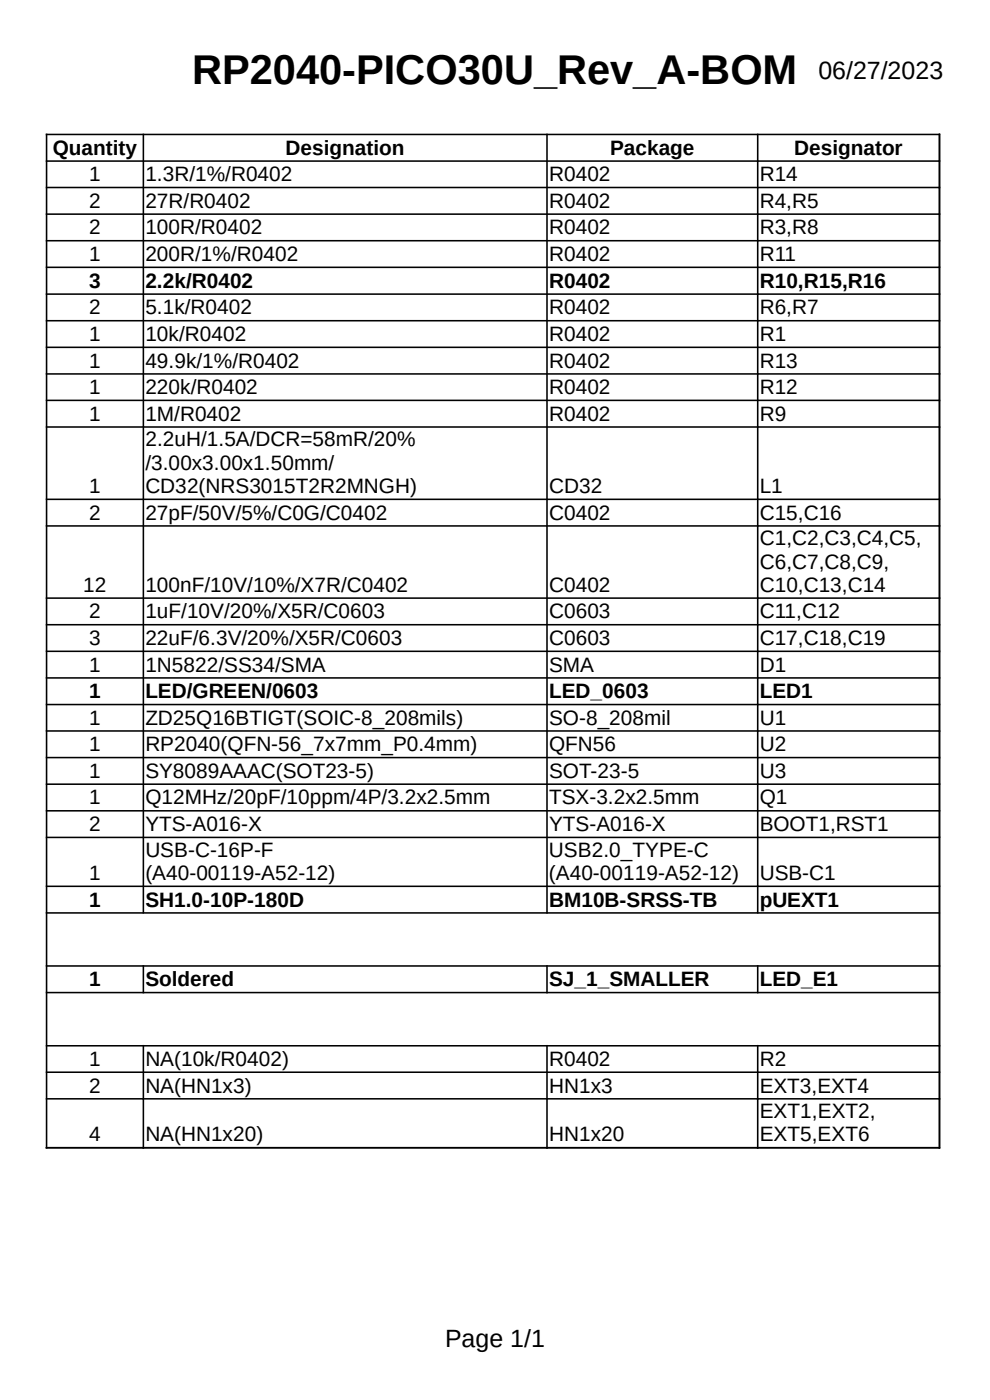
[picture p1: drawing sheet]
<svg xmlns="http://www.w3.org/2000/svg" width="210mm" height="297mm" viewBox="0 0 210 297" stroke-linecap="round" stroke-linejoin="round" font-family="sans-serif">
<defs><g id="words">
<text font-size="8.8" x="40.7" y="17.9">RP2040-PICO30U_Rev_A-BOM</text>
<g font-size="5.3">
<text x="173.6" y="16.7">06/27/2023</text>
<text x="94.4" y="285.8">Page 1/1</text>
</g>
<g font-size="4.4">
<text x="11.2" y="32.8">Quantity</text>
<text x="60.6" y="32.8">Designation</text>
<text x="129.4" y="32.8">Package</text>
<text x="168.5" y="32.8">Designator</text>
<text x="18.9" y="38.5">1</text>
<text x="30.8" y="38.5">1.3R/1%/R0402</text>
<text x="116.5" y="38.5">R0402</text>
<text x="161.1" y="38.5">R14</text>
<text x="18.9" y="44.1">2</text>
<text x="30.8" y="44.1">27R/R0402</text>
<text x="116.5" y="44.1">R0402</text>
<text x="161.1" y="44.1">R4,R5</text>
<text x="18.9" y="49.7">2</text>
<text x="30.8" y="49.7">100R/R0402</text>
<text x="116.5" y="49.7">R0402</text>
<text x="161.1" y="49.7">R3,R8</text>
<text x="18.9" y="55.4">1</text>
<text x="30.8" y="55.4">200R/1%/R0402</text>
<text x="116.5" y="55.4">R0402</text>
<text x="161.1" y="55.4">R11</text>
<text x="18.9" y="61.1">3</text>
<text x="30.8" y="61.1">2.2k/R0402</text>
<text x="116.5" y="61.1">R0402</text>
<text x="161.1" y="61">R10,R15,R16</text>
<text x="18.9" y="66.7">2</text>
<text x="30.8" y="66.7">5.1k/R0402</text>
<text x="116.5" y="66.7">R0402</text>
<text x="161.1" y="66.7">R6,R7</text>
<text x="18.9" y="72.3">1</text>
<text x="18.9" y="78">1</text>
<text x="30.8" y="72.3">10k/R0402</text>
<text x="30.8" y="78">49.9k/1%/R0402</text>
<text x="116.5" y="72.3">R0402</text>
<text x="116.5" y="78">R0402</text>
<text x="161.1" y="72.3">R1</text>
<text x="161.1" y="78">R13</text>
<text x="18.9" y="83.6">1</text>
<text x="30.8" y="83.6">220k/R0402</text>
<text x="116.5" y="83.6">R0402</text>
<text x="161.1" y="83.6">R12</text>
<text x="18.9" y="89.2">1</text>
<text x="30.8" y="89.2">1M/R0402</text>
<text x="116.5" y="89.2">R0402</text>
<text x="161.1" y="89.2">R9</text>
<text x="30.8" y="94.7">2.2uH/1.5A/DCR=58mR/20%</text>
<text x="30.8" y="99.6">/3.00x3.00x1.50mm/</text>
<text x="18.9" y="104.6">1</text>
<text x="30.8" y="104.5">CD32(NRS3015T2R2MNGH)</text>
<text x="116.5" y="104.6">CD32</text>
<text x="161.1" y="104.6">L1</text>
<text x="18.9" y="110.2">2</text>
<text x="30.8" y="110.2">27pF/50V/5%/C0G/C0402</text>
<text x="116.5" y="110.2">C0402</text>
<text x="161.1" y="110.2">C15,C16</text>
<text x="161.1" y="115.7">C1,C2,C3,C4,C5,</text>
<text x="17.7" y="125.6">12</text>
<text x="30.8" y="125.6">100nF/10V/10%/X7R/C0402</text>
<text x="116.5" y="125.6">C0402</text>
<text x="161.1" y="120.6">C6,C7,C8,C9,</text>
<text x="161.1" y="125.5">C10,C13,C14</text>
<text x="18.9" y="131.2">2</text>
<text x="30.8" y="131.2">1uF/10V/20%/X5R/C0603</text>
<text x="116.5" y="131.2">C0603</text>
<text x="161.1" y="131.2">C11,C12</text>
<text x="18.9" y="136.8">3</text>
<text x="30.8" y="136.8">22uF/6.3V/20%/X5R/C0603</text>
<text x="116.5" y="136.8">C0603</text>
<text x="161.1" y="136.8">C17,C18,C19</text>
<text x="18.9" y="142.5">1</text>
<text x="30.8" y="142.5">1N5822/SS34/SMA</text>
<text x="116.5" y="142.5">SMA</text>
<text x="161.1" y="142.5">D1</text>
<text x="18.9" y="148.1">1</text>
<text x="30.8" y="148.1">LED/GREEN/0603</text>
<text x="116.5" y="148.1">LED_0603</text>
<text x="161.1" y="148.1">LED1</text>
<text x="18.9" y="153.8">1</text>
<text x="30.8" y="153.8">ZD25Q16BTIGT(SOIC-8_208mils)</text>
<text x="116.5" y="153.8">SO-8_208mil</text>
<text x="161.1" y="153.8">U1</text>
<text x="18.9" y="159.4">1</text>
<text x="30.8" y="159.4">RP2040(QFN-56_7x7mm_P0.4mm)</text>
<text x="116.5" y="159.4">QFN56</text>
<text x="161.1" y="159.4">U2</text>
<text x="18.9" y="165">1</text>
<text x="30.8" y="165">SY8089AAAC(SOT23-5)</text>
<text x="116.5" y="165">SOT-23-5</text>
<text x="161.1" y="165">U3</text>
<text x="18.9" y="170.7">1</text>
<text x="30.8" y="170.7">Q12MHz/20pF/10ppm/4P/3.2x2.5mm</text>
<text x="116.5" y="170.7">TSX-3.2x2.5mm</text>
<text x="161.1" y="170.7">Q1</text>
<text x="18.9" y="176.3">2</text>
<text x="30.8" y="176.3">YTS-A016-X</text>
<text x="116.5" y="176.3">YTS-A016-X</text>
<text x="161.1" y="176.3">BOOT1,RST1</text>
<text x="30.8" y="181.7">USB-C-16P-F</text>
<text x="116.5" y="181.7">USB2.0_TYPE-C</text>
<text x="18.9" y="186.7">1</text>
<text x="30.8" y="186.7">(A40-00119-A52-12)</text>
<text x="116.5" y="186.7">(A40-00119-A52-12)</text>
<text x="161.1" y="186.7">USB-C1</text>
<text x="18.9" y="192.3">1</text>
<text x="30.8" y="192.3">SH1.0-10P-180D</text>
<text x="116.5" y="192.3">BM10B-SRSS-TB</text>
<text x="161.1" y="192.3">pUEXT1</text>
<text x="18.9" y="209.2">1</text>
<text x="30.8" y="209.2">Soldered</text>
<text x="116.5" y="209.2">SJ_1_SMALLER</text>
<text x="161.1" y="209.2">LED_E1</text>
<text x="18.9" y="226.1">1</text>
<text x="30.8" y="226.1">NA(10k/R0402)</text>
<text x="116.5" y="226.1">R0402</text>
<text x="161.1" y="226.1">R2</text>
<text x="18.9" y="231.8">2</text>
<text x="30.8" y="231.8">NA(HN1x3)</text>
<text x="116.5" y="231.8">HN1x3</text>
<text x="161.1" y="231.8">EXT3,EXT4</text>
<text x="161.1" y="237.2">EXT1,EXT2,</text>
<text x="18.9" y="242.1">4</text>
<text x="30.8" y="242.1">NA(HN1x20)</text>
<text x="116.5" y="242.1">HN1x20</text>
<text x="161.1" y="242.1">EXT5,EXT6</text>
</g>
</g></defs>
<g fill="none" stroke="#000" stroke-width=".33">
<path d="M9.7 28.5h189.7M9.7 34.2h189.7M9.7 39.8h189.7M9.9 28.3v215.3M30.4 28.3v165.5M116 28.3v165.5M160.7 28.3v165.5M199.3 28.3v215.3M9.7 45.4h189.7M9.7 51.1h189.7M9.7 56.7h189.7M9.7 62.4h189.7"/>
<path d="M9.7 68h189.7M9.7 73.7h189.7M9.7 79.3h189.7M9.7 84.9h189.7M9.7 90.6h189.7M9.7 105.9h189.7M9.7 111.6h189.7M9.7 126.9h189.7M9.7 132.5h189.7M9.7 138.2h189.7M9.7 143.8h189.7M9.7 149.5h189.7"/>
<path d="M9.7 155.1h189.7M9.7 160.7h189.7M9.7 166.4h189.7M9.7 172h189.7M9.7 177.6h189.7M9.7 188h189.7M9.7 193.7h189.7M9.7 204.9h189.7M9.7 210.6h189.7M30.4 204.8v5.9M116 204.8v5.9M160.7 204.8v5.9"/>
<path d="M9.7 221.8h189.7M9.7 227.5h189.7M9.7 233.1h189.7M30.4 221.7v21.9M116 221.7v21.9M160.7 221.7v21.9M9.7 243.5h189.7"/>
</g>
<use href="#words"/>
</svg>
